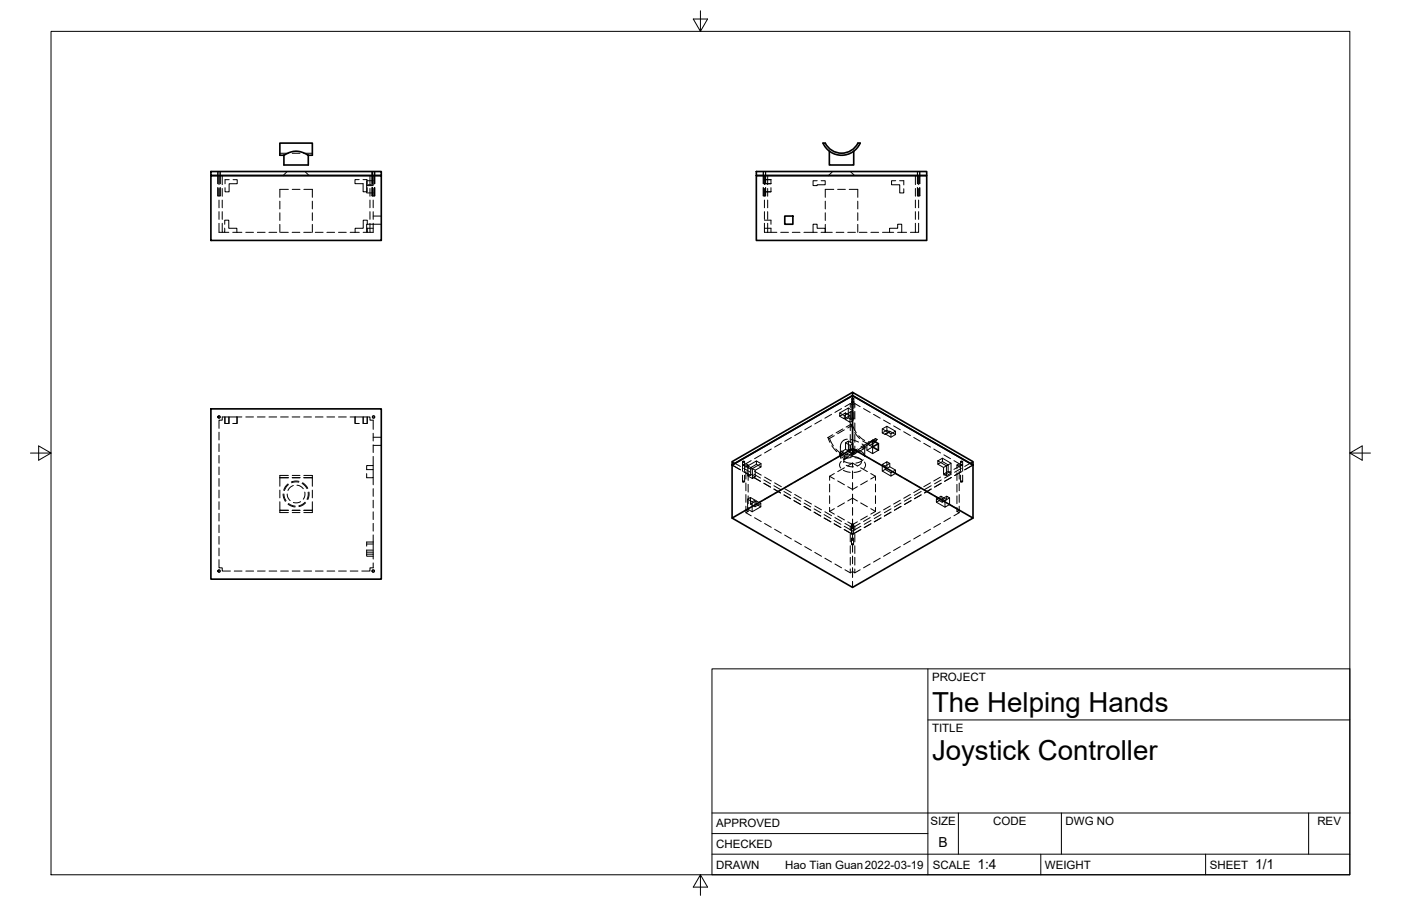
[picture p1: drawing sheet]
<svg xmlns="http://www.w3.org/2000/svg" width="432mm" height="279mm" viewBox="0 0 432 279" stroke-linecap="round" stroke-linejoin="round" font-family="sans-serif">
<defs><g id="words">
<g font-size="8.5">
<text x="287.3" y="219.5">The Helping Hands</text>
<text x="287.3" y="234.5">Joystick Controller</text>
</g>
<g font-size="4.3">
<text x="289.3" y="261.2">B</text>
<text x="301.2" y="268.1">1:4</text>
<text x="386.8" y="268.1">1/1</text>
</g>
<g font-size="3.5">
<text x="287.3" y="210.1">PROJECT</text>
<text x="287.3" y="225.8">TITLE</text>
<text x="220.7" y="255.2">APPROVED</text>
<text x="286.7" y="254.5">SIZE</text>
<text x="306.1" y="254.5">CODE</text>
<text x="328.4" y="254.5">DWG NO</text>
<text x="406" y="254.5">REV</text>
<text x="220.7" y="261.5">CHECKED</text>
<text x="220.7" y="267.9">DRAWN</text>
<text x="242" y="267.9">Hao Tian Guan2022-03-19</text>
<text x="287.5" y="267.9">SCALE</text>
<text x="322.1" y="267.9">WEIGHT</text>
<text x="372.9" y="267.9">SHEET</text>
</g>
</g></defs>
<!-- layer: Hidden -->
<g fill="none" stroke="#000" stroke-width=".31">
<path d="M67.2 52.9v3.8M67.2 57.9v2.5M67.5 54.1v2.8M67.5 58.1v2.4M67.8 52.9v3.8M67.8 57.9v2.5M68.5 54.1v2.8M68.5 58.1v2.4M70.6 55.4h-1.2v1.3M71.8 55.4h1.3v1.3h-2.5v2.5h-1.2v-1.3M86.3 47.3h2.6M88.5 52.9l-1.3 1.2"/>
<path d="M88.9 58.4h-2.6v2.5M90.1 58.4h2.4M90.1 47.3h2.4M93.6 58.4h2.7v2.5M93.6 47.3h2.7M94 52.9l1.3 1.2M110.7 55.4h-1.3v1.2h2.5v2.5h1.3v-1.2M111.9 55.4h1.3v1.3M113 57.2v2.3h2M113 57h2M114 54.1v2.8M114 58.1v2.4"/>
<path d="M114.7 52.9v3.8M114.7 57.9v2.5M114.8 52.9v3.8M114.8 57.9v2.5M115 55.7h-2v1.5h2M115 54.1v2.8M115 58.1v2.4M115.4 52.9v3.8M115.4 57.9v2.5M235.3 52.9v3.8M235.3 57.9v2.5M235.6 59.2l2-.1z"/>
<path d="M235.6 55.4h2v1.3l-2-.1M235.6 54.1v2.8M235.6 58.1v2.4M235.9 52.9v3.8M235.9 57.9v2.5M236.6 54.1v2.8M236.6 58.1v2.4M237.6 57.9v1.2M251.9 55.7h-1.3v1.5h1.2v-.2h2.5v-1.3h-1.2M256.6 52.9l-1.2 1.2M257 58.4h-2.6v2.5M258.2 58.4h2.4"/>
<path d="M261.7 58.4h2.7v2.5M262.1 52.9l1.3 1.2M276.1 55.7h-1.3v1.3h2.5v2.5h1.3v-1.3M277.3 55.7h1.3v1.3M282.1 54.1v2.8M282.1 58.1v2.4M282.8 57.9l-.1 2.5h.8l-.1-2.5M282.8 52.9v3.8M283.1 54.1v2.8M283.1 58.1v2.4M283.4 52.9v3.8M67.1 60.4h.8"/>
<path d="M67.5 68.9v2.7h1M67.5 61.7v2.4M67.5 65.3v2.3M68.5 68.9v2.7h.8v-1.2M68.5 61.7v2.4M68.5 65.3v2.3M69.3 69.2v-1.3h1.2v2.5h2.5v1.2M69.3 71.6h1.2M71.7 71.6h2.8M75.8 71.6h2.3M79.3 71.6h2.4M82.9 71.6h2.4"/>
<path d="M86.3 62v2.4M86.3 65.6v2.4M86.3 69.2v2.4M86.5 71.6h2.4M90 71.6h2.4M93.6 71.6h2.4M96.3 62v2.4M96.3 65.6v2.4M96.3 69.2v2.4M97.2 71.6h2.4M100.8 71.6h2.3M104.3 71.6h2.4"/>
<path d="M107.9 71.6h2.8M111.9 71.6h1.3M113 70.4h2M113.2 70.4v1.2h.8M113.2 69.2v-1.3h-1.2v2.5h-2.5v1.2M114 68.9v2.7h1v-2.7M114 61.7v2.4M114 65.3v2.3M114.7 60.4h.1M114.7 60.4h.8M115 66.6h2.5M115 61.7v2.4"/>
<path d="M115 65.3v2.3M117.5 69.2h-4.5v2.4M235.2 60.4h.8M235.6 70.4h2M235.6 68.9v2.7h3.8M235.6 61.7v2.4M235.6 65.3v2.3M235.6 67.9h2v1.3M236.6 61.7v2.4M236.6 65.3v2.3M236.6 68.9v2.7M237.6 70.4v1.2"/>
<path d="M240.6 71.6h2.4M244.2 71.6h2.4M247.8 71.6h2.8M251.9 71.6h-1.3v-2.4h1.2v1.2h2.5v1.2h-1.2M254.4 69.2l-.1 2.4h2.2M254.4 62v2.4M254.4 65.6v2.4M257.7 71.6h2.4M261.3 71.6h2.4M264.4 62v2.4M264.4 65.6v2.4M264.4 69.2v2.4"/>
<path d="M264.9 71.6h2.3M268.4 71.6h2.4M272 71.6h3.4M274.2 71.6v-1.2h2.5v-1.2h1.2v2.4M276.6 71.6h2.8M280.6 71.6h1.5M282.1 61.7v2.4M282.1 65.3v2.3M282.1 68.9v2.7M283.1 68.9v2.7h-1M283.1 61.7v2.4M283.1 65.3v2.3"/>
<path d="M67.5 133.3v2.4M67.5 136.9v2.4M69.3 128.6v2h1.2v-2M69.4 128.6v2M70.6 128.6v2M73 128.6h-4.5v1h-1v2.5M73 128.6v2h-1.3M73 128.6h1.5M73.1 128.6l-.1 2M75.8 128.6h2.3M79.3 128.6h2.4M82.9 128.6h2.4"/>
<path d="M86.5 128.6h2.4M90 128.6h2.4M93.6 128.6h2.4M97.2 128.6h2.4M100.8 128.6h2.3M104.3 128.6h2.4M107.9 128.6h1.6M109.4 128.6l.1 2M109.5 128.6h4.5v1h1v2.8M109.5 128.6v2h1.2M111.9 128.6v2M112 128.6l-.1 2h1.3v-2v2"/>
<path d="M115 133.6v2.4M115 137.2v2.4M115 137.4h2.5M115 134.9h2.5M237.7 138.5l-2.1 1.2M240.8 136.7l-2.1 1.2M243.9 134.9l-2 1.2M247 133.1l-2.1 1.2M250.1 131.3l-2.1 1.2M253.2 129.6l-2.1 1.1M255.2 134.9l.6 1.5M255.2 134.9l.5 .3"/>
<path d="M255.7 135.2l1.2 2.3M256.3 127.8l-2.1 1.2M256.4 137.5l1.5 1.8M256.6 134.1l-1.4 .8M257.1 134.4l-1.4 .8M257.6 138.5l1.8 1.4M258.8 127.4l2.7-1.6v3.1l-.9 .5v-2l-1.8 1zM259 137.8v2.9M259.4 139.1l.8 .8 1.1 .2M259.4 126l-2.1 1.2M259.7 132.3l-2 1.2M260 139.3a1.58 1.58 0 0 0-.8 2.1"/>
<path d="M260.2 128.2v1l-1.4-.8M260.2 132.6l-2 1.2M260.6 127.4l1.4 .8v2l-1.4-.8M260.6 136.5l1.4 .9 .9-.6M261.2 135.4l-1 .3-.6 .5-.4 .7-.2 1M261.5 128.9l1.4 .8-.9 .5M261.5 125.8l1.4 .8v3.1M261.5 139.1l1.4 .8-2.7 1.5-1.4-.8M261.5 136l1.4 .8v3.1M262 128.2l-1.8 1M262 137.4v2l-1.4-.8M262 139.4l-1.8 1-1.4-.8"/>
<path d="M262.1 138.8l-.6 .3v-3.1l-.9 .5v2.1l-1.8 1v1M262.1 138.8l.7 .4M262.1 124.5v1.2M262.1 126.9v2.3M262.1 130.4v2.4M262.1 134v2.4M262.1 137.6v1.2M262.1 124.5l.7 .4 .7-.4M262.1 124.5l-1.7 .9M262.3 130.9l.6 1.5M262.3 130.9l-1.5 .8M262.3 130.9l.4 .2"/>
<path d="M262.4 135.6l2.2 .7M262.5 123v3M262.5 127.1v2M262.6 129a.29 .29 0 0 1 .5-.1 .29 .29 0 0 1-.1 .5 .29 .29 0 0 1-.4-.2zM262.6 122.9a.29 .29 0 0 1 .5-.1 .29 .29 0 0 1-.1 .4 .29 .29 0 0 1-.4-.1zM262.7 131.1l1.2 2.4M262.7 131.1l-1.4 .9M262.8 138.4v.8l.7-.4M262.8 139.3l-.8 .8-1.4 .2M262.8 139.3l.5 .3M262.9 126.6l-2.7 1.6-1.4-.8M263.2 123v3"/>
<path d="M263.2 127.1v2M263.3 139.6l-1.2 1.1M263.4 133.4l1.6 1.8M263.5 138.8l1.3 .7M263.5 124.5v1.2M263.5 126.9v2.3M263.5 130.4v2.4M263.5 134v2.4M263.5 137.6v1.2M263.5 124.5l1.6 .9M263.5 139.2l-1.5 .9M263.6 138.6l-2.5 .2"/>
<path d="M263.8 139.8l-1.5 .8M264.3 138.5l-1.5 .8M264.7 134.4l1.8 1.4M264.8 139.1l-2.3 .9M264.8 138.7l-1.5 .9M264.8 138.9l1.3 .8 .4 1M265.7 136.9l.8 .9-.7 .8M265.9 136l2.2 .8M266.1 126l2.1 1.2M266.5 137.8v2.9M266.6 137.5l-2.1 1.1M266.9 138l-2 1.2"/>
<path d="M267.2 136.8l1.7 1M267.4 136.7l-2.1 1.2M267.8 137l-2 1.2M268.9 137.8v2.1l1.8-1M268.9 137.8l-1.7 1.1 1.7 1M268.9 135.8l-1.7 1v2.1M269.1 136l-1.5 .9M269.2 127.8l2.1 1.2M269.4 136.6l-1.5 .8M269.9 135.2l-.9 .9-1.4 .1M269.9 135.2l-1.5 .9M269.9 135.2l.4 .3"/>
<path d="M270.3 135.5l-1.1 1.2M270.3 135.5l-1.4 .9M271.9 132.3l1.4-.8v1.2l-1.4 .8zM271.9 132.3l2.7 1.5M272.3 129.6l2.1 1.1M272.8 134v-.2l1.4-.8 1.8 1M273.3 131.5l2.7 1.5-1.4 .8v1M273.3 132.7l.9 .5M274.2 133v.2l-1.4 .8-.9-.5M275.4 131.3l2.1 1.2M276 133v1l-1.4 .8-1.8-1M278.5 133.1l2.1 1.2"/>
<path d="M281.6 134.9l2.1 1.2M284.7 136.7l2.1 1.2M287.8 138.5l2.1 1.2M67.5 140.4v2.4M67.5 144v2.4M67.5 147.6v2.4M67.5 151.2v2.3M67.5 154.7v2.4M67.5 158.3v2.4M86.3 154.7v2.7h2.6M86.3 157.4v.7h2.6M86.3 147.3v2.7"/>
<path d="M86.3 151.2v2.3M86.3 147.3h2.6M86.3 157.4h2.6M87.2 152.4l.2 1.1 .6 1.1M87.5 152.4l.2 1.1 .5 1M88.5 152.4l.2 .9 .7 1.1M88.8 149.2l-.9 1-.5 1M88.8 155.5l1.3 .7 .9 .1M88.9 146.6h-2.6v.7M88.9 149.4l-.7 .8-.5 1.1M88.9 155.3l1 .5 1.1 .3M90.1 157.4h2.4"/>
<path d="M90.1 147.3h2.4M90.1 146.6h2.4M90.1 158.1h2.4M90.4 149.7l-.9 .5-.7 1.1M91.5 149.6l1.1 .4 .9 .7M92.1 148.7l-1.1-.1-1.1 .3M92.1 148.5l-.9-.2-1.4 .3M92.6 154.7l-.9 .3h-1.3M93.1 149.1l.9 .7 .6 .9M93.2 148.9l1.1 .8 .5 .9M93.6 146.6h2.7v.7h-2.7h2.7v2.7M93.6 157.4h2.7"/>
<path d="M93.9 151.8l.1 1-.5 1.1M94 154.9l-.9 .7-1 .4M94.2 155.1l-.8 .6-1.2 .5M95 151.8v1.1l-.4 1.1M95.2 151.7v1.2l-.3 1.2M96.3 154.7v2.7h-2.7M96.3 157.4v.7h-2.7M96.3 151.2v2.3M115 144.8v-1.2h-2v1.2h2v2.5h-2v-1.2M115 140.8v2.8M115 147.3v2.2M115 150.7v2.4"/>
<path d="M115 154.3v2.3M115 157.8v2.4M225.6 143.4l2.6 1.5M225.6 142.4l2.6 1.4M228.9 142.4v3M228.9 146.6v1.9M229.2 145.5l2.1 1.2M229.2 144.4l2.1 1.2M229.5 142.4v3M229.5 146.6v1.9M229.9 158.1v-.8l.7 .4-.7 .4 1.6 1M229.9 143l.7 .4v1.2"/>
<path d="M229.9 143v1.2M229.9 145.4v2.4M229.9 148.9v2.4M229.9 152.5v2.4M230.4 153.9l1.4 .8 .9-.5M230.5 143.7l2.6-1.5v1l-1.7 1v2l-.9 .5zM230.5 143.7l1.4 .8v3.1l-1.4-.9M230.6 143.4l-.7 .4 1.6 1M230.6 145.8v2.4M230.6 149.4v2.3M230.6 152.9v2.4M230.6 156.5v1.2"/>
<path d="M231.3 153.4l1.4 .8v2.1M231.4 146.2l1.4 .9-.9 .5M231.4 144.2l1.4 .8v2.1M231.5 142l-1.6 1M231.8 154.7v3.1M232.3 147.3l2.1 1.1M232.3 146.2l2.1 1.2M232.6 159.7l2 1.1M232.6 145.4l2 1.1M233.1 155.5v-1l-1.8 1v-2.1l-.9 .5v3.1l-.5 .3v-1.2M233.1 155.5l1.4 .8-2.7 1.5-1.4-.8M233.1 154.5l1.4 .8v1"/>
<path d="M233.1 143.2l1.4 .8-1.7 1M233.1 142.2l1.4 .8v1M234.5 155.3l-1.8 1-1.4-.8M234.5 143l-2.6 1.5M234.6 154.6l-1.5 .9M234.6 140.3l-2 1.2M235.4 149l2.1 1.2M235.4 148l2.1 1.2M235.6 147.1l2.1 1.2M237.7 152.8l-2.1 1.2M238.5 150.8l2.1 1.2M238.5 149.8l2.1 1.2"/>
<path d="M238.7 148.9l2.1 1.2M240.8 151l-2.1 1.2M241.6 152.6l2.1 1.2M241.6 151.6l2.1 1.2M241.9 150.7l2 1.2M243.9 149.2l-2.1 1.2M244.7 154.4l2.1 1.2M244.7 153.4l2.1 1.2M244.9 152.5l2.1 1.2M247 147.4l-2.1 1.3M247.8 156.2l2.1 1.2M247.8 155.2l2.1 1.1"/>
<path d="M248 154.3l2.1 1.1M250.1 145.7l-2.1 1.2M250.9 157.9l2.1 1.3M250.9 156.9l2.1 1.2M251.1 156l2.1 1.2M253.2 143.9l-2.1 1.2M254 159.7l2.1 1.2M254 158.7l2.1 1.2M254.2 157.8l2.1 1.2M255.7 157.7l1.5 .9M255.7 146.9v1.2M255.7 149.3v2.4"/>
<path d="M255.7 152.9v2.4M255.7 156.5v1.2M255.7 146.9l1.5 .8M256.3 142.1l-2.1 1.2M257.2 156.9l-1.5 .8M257.2 146l-1.5 .9M257.3 159.6l2.1 1.2M258.2 159.2l2.1 1.1M258.2 148.3l2.1 1.2M258.8 140.1l.9 .5 1.3 .3M258.8 140.6l-1.5 .9M259.2 142.3a1.45 1.45 0 0 0-.1 2"/>
<path d="M259.9 145l2.2 .7M260.1 142.3l1.4 .5 1 .1M260.2 140.4v1M260.3 155.1l-2.1 1.2M260.3 144.3l-2.1 1.1M260.8 143.5l1.2 .4 1.1 .1M260.8 141.3l-.9 .5M261.3 150.1l1.5 .8 1.4-.8M261.3 154.5l1.5-.9 1.4 .9M261.3 141a1.42 1.42 0 0 0-1.2 1.7M262.3 141.1l-2.1 .5M262.5 140.8l1.9 .3 1.2 .7-2.1-.7"/>
<path d="M262.8 142.8v1.3M262.8 145.2v2.4M262.8 148.8v2.4M262.8 152.4v2.9M262.8 156.5v2.4M262.8 142.8l1.4 .9M262.8 142.8l-1.5 .9M265.3 155.1l2 1.2M265.3 144.3l2 1.1M265.3 145.2l-2.1 .5M265.5 142.1a1.42 1.42 0 0 1-1.3 1.6M265.8 140.1l2.1 1.2"/>
<path d="M266 141.8l-.8 .6-1.4 .4M266.4 142.5a1.43 1.43 0 0 1-.1 2M267.3 159.2l-2 1.1M267.3 148.3l-2 1.2M268.2 159.6l-2.1 1.2M268.4 156.9l1.4 .8M268.4 146l1.4 .9M268.9 141.9l2.1 1.2M269.8 157.7l-1.4 .9M269.8 146.9l-1.4 .8M269.8 146.9v1.2M269.8 149.3v2.4"/>
<path d="M269.8 152.9v2.4M269.8 156.5v1.2M271.3 157.8l-2.1 1.2M271.5 159.7l-2 1.2M271.5 158.7l-2 1.2M271.9 143.2v2.1l1.4-.8M271.9 145.3l2.7 1.5M272 143.7l1.3 .8M272.8 143.7l-.9-.5 1.4-.8v2.1M273.3 142.4l.9 .5-1.4 .8v1.1M274.2 142.9v1.1l-1.4 .8 1.8 1M274.2 144l1.8 1"/>
<path d="M274.4 156l-2.1 1.2M274.6 145.8l1.4-.8v1l-1.4 .8zM274.6 157.9l-2 1.3M274.6 156.9l-2 1.2M276 146l1.9 1.1M277.5 154.3l-2.1 1.1M277.7 156.2l-2 1.2M277.7 155.2l-2 1.1M278.9 147.7l2 1.1M280.6 152.5l-2.1 1.2M280.8 154.4l-2.1 1.2M280.8 153.4l-2.1 1.2"/>
<path d="M282 149.4l2 1.2M283.7 150.7l-2.1 1.2M283.9 152.6l-2.1 1.2M283.9 151.6l-2.1 1.2M285.1 151.2l2 1.2M286.8 148.9l-2.1 1.2M287 150.8l-2.1 1.2M287 149.8l-2.1 1.2M288.2 153l1.8 1.1M288.6 153.9v1l1.4-.8M288.6 154.9l2.7 1.5M289.1 142.1l1.4-.8 2.6 1.6-1.4 .8z"/>
<path d="M289.1 142.1v1.1l1.4-.9 1.7 1.1M289.1 143.2l1.7 1 1.4-.8v2M289.9 147.1l-2.1 1.2M290 154.1v-1.1l1.8 1.1v-1.1l.9 .5v2.1l2.9 1.7v-1.2M290 153l-1.4 .9 1.8 1M290.1 149l-2.1 1.2M290.1 148l-2.1 1.2M290.4 153.9v1l1.4-.8M290.5 141.3v1M290.8 144.2v2l1.4-.8 .9 .5M290.9 140.3l2.1 1.2M291.3 154.4v2l1.4-.8"/>
<path d="M291.7 143.7v3M291.8 153l-1.4 .9 .9 .5 1.4-.9M293 159.7l-2.1 1.1M293 145.4l-2.1 1.1M293.1 142.9v3l-1.4 .8-.9-.5M293.2 147.3l-2.1 1.1M293.2 146.2l-2.1 1.2M294 142l1.6 1M294.9 144.6v-1.2l.7 .4-1.6 1M294.9 145.8v2.4M294.9 149.4v2.3M294.9 152.9v2.4"/>
<path d="M294.9 156.5v1.2M295.6 158.1v-.8l-.7 .4 .7 .4-1.6 1M295.6 143v1.2M295.6 145.4v2.4M295.6 148.9v2.4M295.6 152.5v2.4M295.6 143l-.7 .4M296.1 142.4v3M296.1 146.5v2M296.1 148.4h.1a.28 .28 0 0 1 .4-.1 .28 .28 0 0 1 0 .5 .28 .28 0 0 1-.5-.2zM296.1 142.3l.1-.1a.28 .28 0 0 1 .4 0 .28 .28 0 0 1 0 .4 .28 .28 0 0 1-.5-.1zM296.3 145.5l-2.1 1.2"/>
<path d="M296.3 144.4l-2.1 1.2M296.7 142.4v3M296.7 146.5v2M299.9 143.4l-2.6 1.5M299.9 142.4l-2.6 1.4M67.5 172.6v2.5h1v1h2.5M67.5 161.9v2.4M67.5 165.4v2.4M67.5 169v2.4M72.2 176.1h2.4M75.8 176.1h2.4M79.4 176.1h2.3"/>
<path d="M82.9 176.1h2.4M86.5 176.1h2.4M90.1 176.1h2.4M93.6 176.1h2.4M97.2 176.1h2.4M100.8 176.1h2.4M104.4 176.1h2.3M107.9 176.1h2.4M113 170.9v.6h2M113 167.8h2M113 170.3h2M113 169.6v1.3"/>
<path d="M113 169.7h2M113 170.9h2M115 167.2v3.7M115 173.6v1.5h-1v1h-2.5M115 161.4v2.4M115 165v2.2M115 170.9v1.5M115 167.2h-2v1.2M235.6 161.4l2.1 1.2M238.7 163.2l2.1 1.2M241.9 165l2 1.2M244.9 166.8l2.1 1.2"/>
<path d="M248 168.6l2.1 1.2M251.1 170.3l2.1 1.3M254.2 172.1l2.1 1.2M257.1 161.5l2.1 1.2M257.1 160.5l2.1 1.2M257.3 173.9l2.1 1.2M260.2 163.3l2.6 1.5 2.5-1.5-2.5 1.5zM260.2 162.3l2.6 1.5 2.5-1.5M260.4 175.7l1.7 1 .7-.4 .7 .4 1.6-1M260.4 161.4l1.7 .9M261.3 160.9l1.5 .9M262.1 162.3l.7-.4v1.2"/>
<path d="M262.1 162.3v1.2M262.1 164.7v2.4M262.1 168.3v2.4M262.1 171.9v2.4M262.1 175.5v1.2M262.4 161.7v3M262.4 165.9v2M262.5 162.6a.29 .29 0 0 1 .5-.1 .29 .29 0 0 1-.1 .5 .29 .29 0 0 1-.4-.1zM262.5 161.6a.29 .29 0 0 1 .5-.1 .29 .29 0 0 1-.1 .5 .29 .29 0 0 1-.4-.2zM262.8 160.1v1.7M262.8 164.3v2.4M262.8 167.9v2.4"/>
<path d="M262.8 171.5v2.4M262.8 175v3.1M262.8 179.3v1.8M262.8 161.9l.7 .4M263.1 161.7v3M263.1 165.9v2M263.5 162.3v1.2M263.5 164.7v2.4M263.5 168.3v2.4M263.5 171.9v2.4M263.5 175.5v1.2M264.2 160.9l-1.4 .9"/>
<path d="M265.1 161.4l-1.6 .9M268.2 173.9l-2.1 1.2M268.4 161.5l-2 1.2M268.4 160.5l-2 1.2M271.3 172.1l-2.1 1.2M274.4 170.3l-2.1 1.3M277.5 168.6l-2.1 1.2M280.6 166.8l-2.1 1.2M283.7 165l-2.1 1.2M286.8 163.2l-2.1 1.2M289.9 161.4l-2.1 1.2"/>
<circle cx="67.5" cy="128.6" r=".32"/>
<circle cx="115.1" cy="128.6" r=".31"/>
<circle cx="262.9" cy="124.1" r=".27"/>
<circle cx="229.2" cy="143.5" r=".27"/>
<circle cx="229.2" cy="142.4" r=".27"/>
<circle cx="229.2" cy="148.6" r=".27"/>
<circle cx="296.4" cy="143.5" r=".27"/>
<circle cx="67.5" cy="176.1" r=".32"/>
<circle cx="115" cy="176.1" r=".31"/>
<circle cx="262.8" cy="167.9" r=".27"/>
</g>
<!-- layer: Visible -->
<g fill="none" stroke="#000" stroke-width=".51">
<path d="M65 54.1h52.5v20h-52.5zM65 52.9h52.5v1.2h-52.5zM87.5 47.9h-1.2v-3.8h10v3.8h-1.3M87.5 47.9l1.8-.9 1.8-.4 1.8 .3 2.1 1M87.5 47.9v3h7.5v-3M233.1 54.1h52.5v20h-52.5zM233.1 52.9h52.5v1.2h-52.5zM255.6 46.6v4.3h7.5v-4.3M265.1 44.1a6.3 6.3 0 0 1-5.7 3.8 6.3 6.3 0 0 1-5.8-3.8h.8a5.6 5.6 0 0 0 5 3.1 5.6 5.6 0 0 0 5-3.1h.7M241.9 66.6h2.5v2.6h-2.5zM65 126.1h52.5v52.5h-52.5zM262.8 122v16.4l37.1 21.4"/>
<path d="M262.8 122v-1l37.1 21.4v1M262.8 121l-37.2 21.4v1M262.8 122l37.1 21.4M262.8 122l-37.2 21.4M262.8 138.4l-37.2 21.4M268.9 137.8l1.8-1v2.1zM270.7 136.8l-1.8-1v2M225.6 143.4v16.4l37.2 21.3 37.1-21.3v-16.4M225.6 143.4l37.2-21.4 37.1 21.4"/>
</g>
<!-- layer: Hidden Narrow -->
<g fill="none" stroke="#000" stroke-width=".31">
<path d="M67.1 52.9v3.8M67.1 57.9v2.5M67.9 52.9v3.8M67.9 57.9v2.5M114.7 52.9v3.8M114.7 57.9v2.5M115.4 52.9v3.8M115.4 57.9v2.5M115.5 52.9v3.8M115.5 57.9v2.5M235.2 52.9v3.8M235.2 57.9v2.5"/>
<path d="M236 52.9v3.8M236 57.9v2.5M282.7 52.9v3.8M282.7 57.9v2.5M283.5 52.9v3.8M283.5 57.9v2.5"/>
<circle cx="67.5" cy="128.6" r=".39"/>
<circle cx="115.1" cy="128.6" r=".39"/>
<circle cx="67.5" cy="176.1" r=".39"/>
<circle cx="115" cy="176.1" r=".39"/>
</g>
<!-- layer: Border -->
<path d="M15.7 9.7h400.3v260.1h-400.3zM215.9 3.3v6.4l-2.2-3.8h4.4l-2.2 3.8M9.4 139.7h6.3l-3.8-2.2v4.4l3.8-2.2M416 139.7l3.8 2.2v-4.4l-3.8 2.2h6.4M215.9 269.8l2.2 3.8h-4.4l2.2-3.8v6.3" fill="none" stroke="#000" stroke-width=".31"/>
<!-- layer: Titleblock -->
<path d="M219.4 206.3h196.6v63.5h-196.6zM286 206.3v63.5M286 222h130M219.4 257.1h66.6M219.4 250.7h196.6M295.4 250.7v12.7M327.1 250.7v12.7M403.3 250.7v12.7M219.4 263.4h196.6M320.8 263.4v6.4M371.6 263.4v6.4" fill="none" stroke="#000" stroke-width=".31"/>
<use href="#words"/>
</svg>
